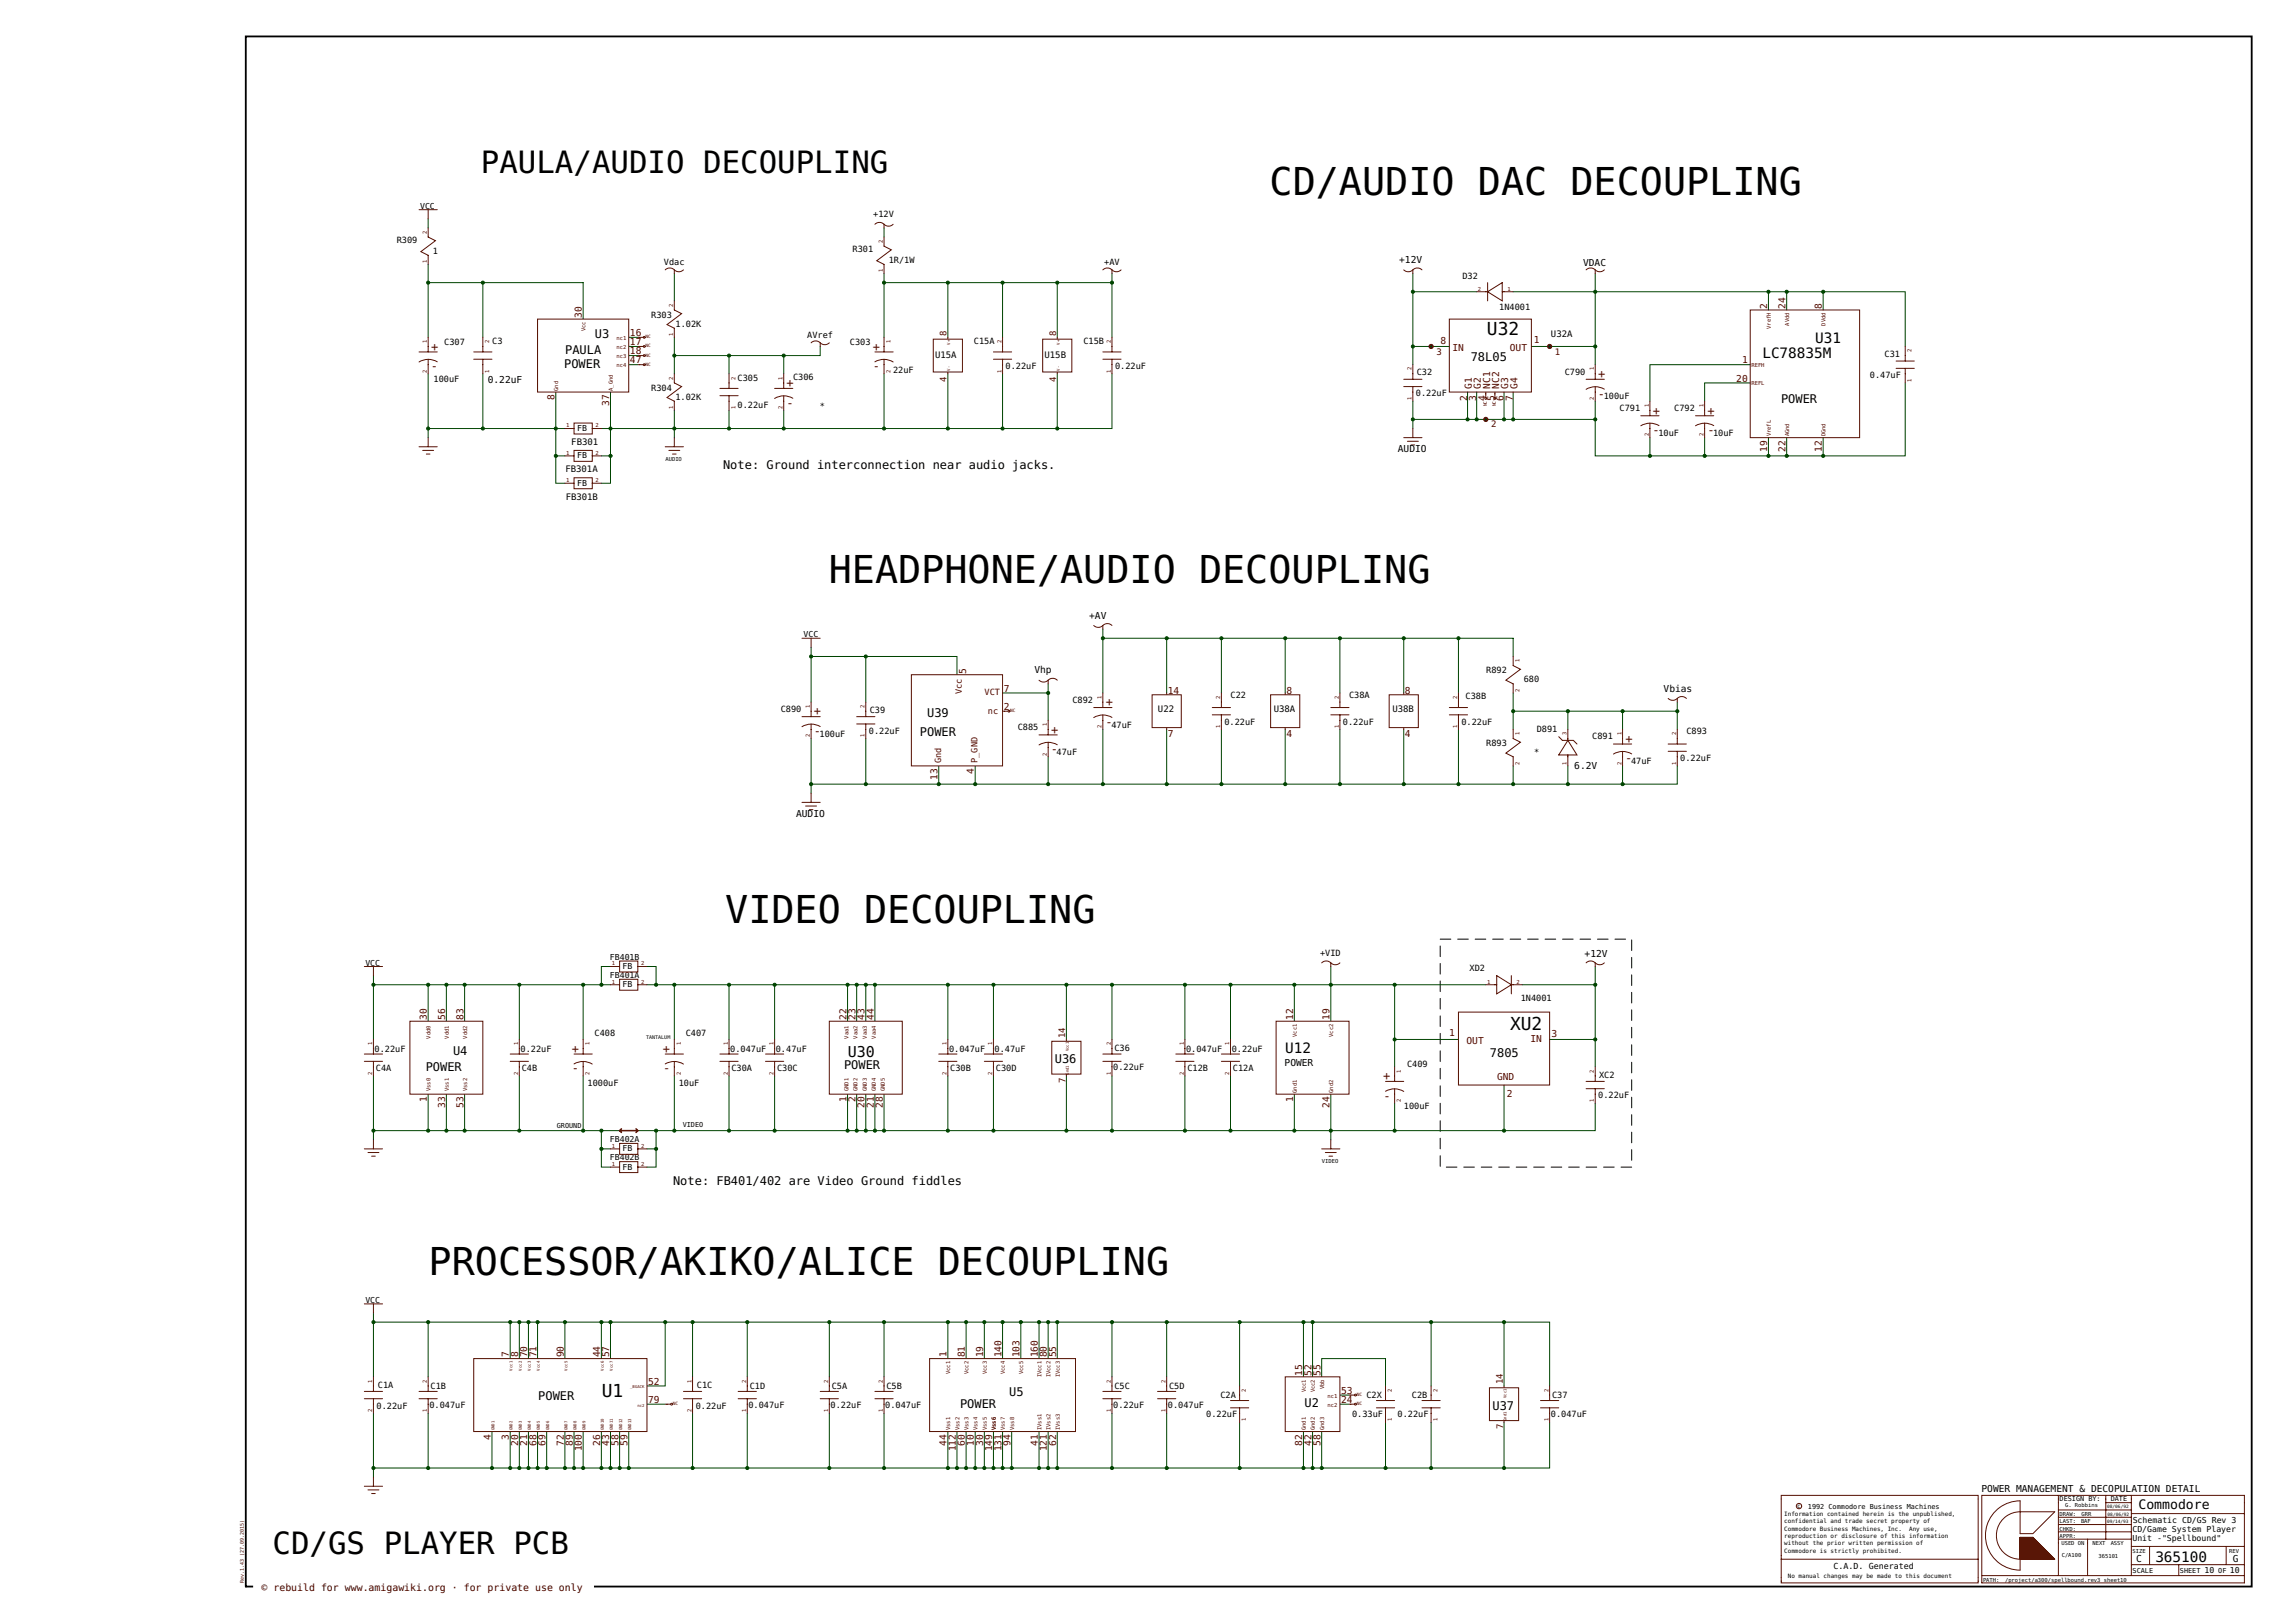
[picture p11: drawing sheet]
<svg xmlns="http://www.w3.org/2000/svg" width="420mm" height="297mm" viewBox="0 0 420 297" stroke-linecap="round" stroke-linejoin="round" font-family="sans-serif">
<defs><g id="words">
<g font-size="7">
<text x="232.3" y="35.6">CD/AUDIO DAC DECOUPLING</text>
<text x="151.7" y="106.7">HEADPHONE/AUDIO DECOUPLING</text>
<text x="132.7" y="168.9">VIDEO DECOUPLING</text>
<text x="78.4" y="233.3">PROCESSOR/AKIKO/ALICE DECOUPLING</text>
</g>
<g font-size="5.6">
<text x="88" y="31.7">PAULA/AUDIO DECOUPLING</text>
<text x="49.9" y="284.5">CD/GS PLAYER PCB</text>
</g>
<g font-size="3.3">
<text x="272.1" y="61.3">U32</text>
<text x="276.3" y="188.4">XU2</text>
<text x="110.1" y="255.6">U1</text>
</g>
<text font-size="2.7" x="155.1" y="193.4">U30</text>
<g font-size="2.6">
<text x="322.5" y="65.5">LC78835M</text>
<text x="332.2" y="62.8">U31</text>
<text x="235.2" y="192.7">U12</text>
<text x="394.4" y="285.8">365100</text>
</g>
<text font-size="2.4" x="391.4" y="276.1">Commodore</text>
<g font-size="2.2" fill="#500">
<text x="78.9" y="64.2">+</text>
<text x="159.7" y="64.2">+</text>
<text x="78.9" y="67.7">-</text>
<text x="144" y="70.9">+</text>
<text x="159.7" y="67.7">-</text>
<text x="292.5" y="69.2">+</text>
<text x="143.9" y="74.4">-</text>
<text x="292.4" y="72.7">-</text>
<text x="302.5" y="75.9">+</text>
<text x="312.5" y="75.9">+</text>
<text x="302.4" y="79.4">-</text>
<text x="312.5" y="79.4">-</text>
<text x="149" y="130.9">+</text>
<text x="202.4" y="129.3">+</text>
<text x="148.9" y="134.5">-</text>
<text x="192.3" y="137.8">-</text>
<text x="192.3" y="134.3">+</text>
<text x="202.3" y="132.8">-</text>
<text x="297.5" y="135.9">+</text>
<text x="297.4" y="139.5">-</text>
<text x="104.6" y="192.7">+</text>
<text x="104.7" y="196.2">-</text>
<text x="121.3" y="192.7">+</text>
<text x="121.4" y="196.2">-</text>
<text x="253.2" y="197.7">+</text>
<text x="253.2" y="201.2">-</text>
</g>
<g font-size="2.2">
<text x="103.4" y="64.7">PAULA</text>
<text x="108.9" y="61.9">U3</text>
<text x="103.2" y="67.4">POWER</text>
<text x="269.2" y="66">78L05</text>
<text x="325.9" y="73.7">POWER</text>
<text x="132.3" y="85.8">Note: Ground interconnection near audio jacks.</text>
<text x="169.7" y="131.3">U39</text>
<text x="168.3" y="134.6">POWER</text>
<text x="77.9" y="196">POWER</text>
<text x="82.9" y="193">U4</text>
<text x="154.5" y="195.7">POWER</text>
<text x="193" y="194.6">U36</text>
<text x="272.7" y="193.4">7805</text>
<text x="123.2" y="216.8">Note: FB401/402 are Video Ground fiddles</text>
<text x="98.5" y="256.2">POWER</text>
<text x="175.7" y="257.7">POWER</text>
<text x="184.7" y="255.4">U5</text>
<text x="238.8" y="257.4">U2</text>
<text x="273.1" y="258">U37</text>
</g>
<g font-size="1.8">
<text x="256.1" y="48.1">+12V</text>
<text x="289.7" y="48.6">VDAC</text>
<text x="89.3" y="70">0.22uF</text>
<text x="255.8" y="82.7">AUDIO</text>
<text x="199.3" y="113.2">+AV</text>
<text x="189.3" y="123.2">Vhp</text>
<text x="304.4" y="126.6">Vbias</text>
<text x="288.1" y="140.7">6.2V</text>
<text x="145.7" y="149.4">AUDIO</text>
<text x="290" y="175.1">+12V</text>
<text x="235.1" y="195">POWER</text>
<text x="362.6" y="273">POWER MANAGEMENT &amp; DECOPULATION DETAIL</text>
<text x="390.9" y="285.8">C</text>
<text x="408.6" y="285.9">G</text>
</g>
<g font-size="1.8" fill="#500">
<text x="106.5" y="58.2" transform="rotate(-90 106.5 58.2)">30</text>
<text x="323.4" y="56.5" transform="rotate(-90 323.4 56.5)">2</text>
<text x="326.8" y="56.5" transform="rotate(-90 326.8 56.5)">24</text>
<text x="333.4" y="56.5" transform="rotate(-90 333.4 56.5)">8</text>
<text x="115.3" y="61.5">16</text>
<text x="115.3" y="63.2">17</text>
<text x="115.3" y="64.8">18</text>
<text x="263.6" y="62.9">8</text>
<text x="265.8" y="64.2">IN</text>
<text x="276.3" y="64.2">OUT</text>
<text x="280.7" y="62.7">1</text>
<text x="115.3" y="66.5">47</text>
<text x="269.4" y="71.2" transform="rotate(-90 269.4 71.2)">G1</text>
<text x="271" y="71.2" transform="rotate(-90 271 71.2)">G2</text>
<text x="272.7" y="71.2" transform="rotate(-90 272.7 71.2)">NC1</text>
<text x="274.4" y="71.2" transform="rotate(-90 274.4 71.2)">NC2</text>
<text x="276" y="71.2" transform="rotate(-90 276 71.2)">G3</text>
<text x="277.7" y="71.2" transform="rotate(-90 277.7 71.2)">G4</text>
<text x="317.7" y="69.9">20</text>
<text x="318.8" y="66.5">1</text>
<text x="101.5" y="73.2" transform="rotate(-90 101.5 73.2)">8</text>
<text x="111.5" y="74.3" transform="rotate(-90 111.5 74.3)">37</text>
<text x="268.5" y="73.4" transform="rotate(-90 268.5 73.4)">2</text>
<text x="270.2" y="73.4" transform="rotate(-90 270.2 73.4)">3</text>
<text x="271.8" y="73.4" transform="rotate(-90 271.8 73.4)">4</text>
<text x="273.5" y="73.4" transform="rotate(-90 273.5 73.4)">5</text>
<text x="275.2" y="73.4" transform="rotate(-90 275.2 73.4)">6</text>
<text x="276.8" y="73.4" transform="rotate(-90 276.8 73.4)">7</text>
<text x="323.4" y="82.6" transform="rotate(-90 323.4 82.6)">19</text>
<text x="326.8" y="82.6" transform="rotate(-90 326.8 82.6)">22</text>
<text x="333.4" y="82.6" transform="rotate(-90 333.4 82.6)">12</text>
<text x="176.8" y="123.2" transform="rotate(-90 176.8 123.2)">5</text>
<text x="183.7" y="126.6">7</text>
<text x="183.7" y="129.9">2</text>
<text x="213.7" y="126.9">14</text>
<text x="235.4" y="126.9">8</text>
<text x="257.1" y="126.9">8</text>
<text x="213.7" y="134.9">7</text>
<text x="235.4" y="134.9">4</text>
<text x="257.1" y="134.9">4</text>
<text x="171.6" y="142.7" transform="rotate(-90 171.6 142.7)">13</text>
<text x="178.2" y="141.7" transform="rotate(-90 178.2 141.7)">4</text>
<text x="78.1" y="186.7" transform="rotate(-90 78.1 186.7)">30</text>
<text x="81.5" y="186.7" transform="rotate(-90 81.5 186.7)">56</text>
<text x="84.8" y="186.7" transform="rotate(-90 84.8 186.7)">83</text>
<text x="154.9" y="186.7" transform="rotate(-90 154.9 186.7)">22</text>
<text x="156.6" y="186.7" transform="rotate(-90 156.6 186.7)">23</text>
<text x="158.2" y="186.7" transform="rotate(-90 158.2 186.7)">43</text>
<text x="159.9" y="186.7" transform="rotate(-90 159.9 186.7)">44</text>
<text x="236.6" y="186.7" transform="rotate(-90 236.6 186.7)">12</text>
<text x="243.3" y="186.7" transform="rotate(-90 243.3 186.7)">19</text>
<text x="265.2" y="189.5">1</text>
<text x="268.4" y="191">OUT</text>
<text x="280.1" y="190.7">IN</text>
<text x="284" y="189.7">3</text>
<text x="274" y="197.7">GND</text>
<text x="78.1" y="201.7" transform="rotate(-90 78.1 201.7)">1</text>
<text x="81.5" y="202.8" transform="rotate(-90 81.5 202.8)">33</text>
<text x="84.8" y="202.8" transform="rotate(-90 84.8 202.8)">53</text>
<text x="154.9" y="201.7" transform="rotate(-90 154.9 201.7)">1</text>
<text x="156.6" y="201.7" transform="rotate(-90 156.6 201.7)">2</text>
<text x="158.2" y="202.8" transform="rotate(-90 158.2 202.8)">20</text>
<text x="159.9" y="202.8" transform="rotate(-90 159.9 202.8)">21</text>
<text x="161.6" y="202.8" transform="rotate(-90 161.6 202.8)">28</text>
<text x="236.6" y="201.7" transform="rotate(-90 236.6 201.7)">1</text>
<text x="243.3" y="202.8" transform="rotate(-90 243.3 202.8)">24</text>
<text x="275.8" y="200.7">2</text>
<text x="93.1" y="248.4" transform="rotate(-90 93.1 248.4)">7</text>
<text x="94.8" y="248.4" transform="rotate(-90 94.8 248.4)">8</text>
<text x="96.5" y="248.4" transform="rotate(-90 96.5 248.4)">70</text>
<text x="98.2" y="248.4" transform="rotate(-90 98.2 248.4)">71</text>
<text x="103.2" y="248.4" transform="rotate(-90 103.2 248.4)">90</text>
<text x="109.8" y="248.4" transform="rotate(-90 109.8 248.4)">44</text>
<text x="111.5" y="248.4" transform="rotate(-90 111.5 248.4)">57</text>
<text x="173.2" y="248.4" transform="rotate(-90 173.2 248.4)">1</text>
<text x="176.6" y="248.4" transform="rotate(-90 176.6 248.4)">81</text>
<text x="179.9" y="248.4" transform="rotate(-90 179.9 248.4)">19</text>
<text x="183.3" y="248.4" transform="rotate(-90 183.3 248.4)">140</text>
<text x="186.6" y="248.4" transform="rotate(-90 186.6 248.4)">103</text>
<text x="189.9" y="248.4" transform="rotate(-90 189.9 248.4)">160</text>
<text x="191.6" y="248.4" transform="rotate(-90 191.6 248.4)">80</text>
<text x="193.3" y="248.4" transform="rotate(-90 193.3 248.4)">55</text>
<text x="238.3" y="251.7" transform="rotate(-90 238.3 251.7)">15</text>
<text x="240" y="251.7" transform="rotate(-90 240 251.7)">52</text>
<text x="241.7" y="251.7" transform="rotate(-90 241.7 251.7)">55</text>
<text x="118.6" y="256.7">79</text>
<text x="118.6" y="253.4">52</text>
<text x="245.4" y="256.7">24</text>
<text x="245.4" y="255.1">53</text>
<text x="89.8" y="263.5" transform="rotate(-90 89.8 263.5)">4</text>
<text x="93.1" y="263.5" transform="rotate(-90 93.1 263.5)">3</text>
<text x="94.8" y="264.5" transform="rotate(-90 94.8 264.5)">20</text>
<text x="96.5" y="264.5" transform="rotate(-90 96.5 264.5)">21</text>
<text x="98.2" y="264.5" transform="rotate(-90 98.2 264.5)">68</text>
<text x="99.8" y="264.5" transform="rotate(-90 99.8 264.5)">69</text>
<text x="103.2" y="264.5" transform="rotate(-90 103.2 264.5)">72</text>
<text x="104.8" y="264.5" transform="rotate(-90 104.8 264.5)">89</text>
<text x="106.5" y="265.6" transform="rotate(-90 106.5 265.6)">100</text>
<text x="109.8" y="264.5" transform="rotate(-90 109.8 264.5)">26</text>
<text x="111.5" y="264.5" transform="rotate(-90 111.5 264.5)">43</text>
<text x="113.2" y="264.5" transform="rotate(-90 113.2 264.5)">58</text>
<text x="114.8" y="264.5" transform="rotate(-90 114.8 264.5)">59</text>
<text x="173.2" y="264.5" transform="rotate(-90 173.2 264.5)">44</text>
<text x="174.9" y="265.6" transform="rotate(-90 174.9 265.6)">112</text>
<text x="176.6" y="264.5" transform="rotate(-90 176.6 264.5)">60</text>
<text x="178.2" y="264.5" transform="rotate(-90 178.2 264.5)">10</text>
<text x="179.9" y="264.5" transform="rotate(-90 179.9 264.5)">30</text>
<text x="181.6" y="265.6" transform="rotate(-90 181.6 265.6)">149</text>
<text x="183.3" y="265.6" transform="rotate(-90 183.3 265.6)">131</text>
<text x="184.9" y="264.5" transform="rotate(-90 184.9 264.5)">94</text>
<text x="189.9" y="264.5" transform="rotate(-90 189.9 264.5)">41</text>
<text x="191.6" y="265.6" transform="rotate(-90 191.6 265.6)">121</text>
<text x="193.3" y="264.5" transform="rotate(-90 193.3 264.5)">62</text>
<text x="238.3" y="264.5" transform="rotate(-90 238.3 264.5)">82</text>
<text x="240" y="264.5" transform="rotate(-90 240 264.5)">42</text>
<text x="241.7" y="264.5" transform="rotate(-90 241.7 264.5)">58</text>
</g>
<text font-size="1.8" fill="#300" x="47.9" y="291.1">© rebuild for www.amigawiki.org · for private use only</text>
<g font-size="1.6">
<text x="159.8" y="39.8">+12V</text>
<text x="72.6" y="44.5">R309</text>
<text x="79.2" y="46.5">1</text>
<text x="156" y="46.2">R301</text>
<text x="121.5" y="48.6">Vdac</text>
<text x="162.6" y="48.2">1R/1W</text>
<text x="202.1" y="48.6">+AV</text>
<text x="267.6" y="51">D32</text>
<text x="119.2" y="58.2">R303</text>
<text x="123.6" y="59.8">1.02K</text>
<text x="274.4" y="56.7">1N4001</text>
<text x="81.3" y="63.2">C307</text>
<text x="90.1" y="62.9">C3</text>
<text x="147.7" y="61.9">AVref</text>
<text x="155.6" y="63.1">C303</text>
<text x="171.1" y="65.6">U15A</text>
<text x="178.2" y="63">C15A</text>
<text x="191.2" y="65.6">U15B</text>
<text x="198.3" y="63">C15B</text>
<text x="283.8" y="61.7">U32A</text>
<text x="344.9" y="65.4">C31</text>
<text x="79.4" y="69.9">100uF</text>
<text x="119.2" y="71.5">R304</text>
<text x="135" y="69.8">C305</text>
<text x="145.2" y="69.6">C306</text>
<text x="163.5" y="68.3">22uF</text>
<text x="184" y="67.5">0.22uF</text>
<text x="204.1" y="67.5">0.22uF</text>
<text x="259.3" y="68.7">C32</text>
<text x="286.4" y="68.5">C790</text>
<text x="342.2" y="69.2">0.47uF</text>
<text x="123.6" y="73.3">1.02K</text>
<text x="135" y="74.7">0.22uF</text>
<text x="150" y="74.8">*</text>
<text x="259.1" y="72.5">0.22uF</text>
<text x="293.5" y="73.1">100uF</text>
<text x="296.4" y="75.2">C791</text>
<text x="306.4" y="75.2">C792</text>
<text x="104.5" y="81.4">FB301</text>
<text x="303.5" y="79.8">10uF</text>
<text x="313.5" y="79.8">10uF</text>
<text x="103.5" y="86.4">FB301A</text>
<text x="103.5" y="91.4">FB301B</text>
<text x="272" y="123.1">R892</text>
<text x="278.9" y="124.9">680</text>
<text x="142.9" y="130.3">C890</text>
<text x="159.2" y="130.5">C39</text>
<text x="196.3" y="128.6">C892</text>
<text x="211.9" y="130.3">U22</text>
<text x="225.2" y="127.7">C22</text>
<text x="233.1" y="130.3">U38A</text>
<text x="246.9" y="127.7">C38A</text>
<text x="254.8" y="130.3">U38B</text>
<text x="268.2" y="127.9">C38B</text>
<text x="150" y="134.8">100uF</text>
<text x="159" y="134.3">0.22uF</text>
<text x="186.3" y="133.6">C885</text>
<text x="203.4" y="133.1">47uF</text>
<text x="224.1" y="132.6">0.22uF</text>
<text x="245.8" y="132.6">0.22uF</text>
<text x="267.5" y="132.6">0.22uF</text>
<text x="272" y="136.5">R893</text>
<text x="281.2" y="134">D891</text>
<text x="291.4" y="135.3">C891</text>
<text x="308.6" y="134.3">C893</text>
<text x="193.4" y="138.2">47uF</text>
<text x="280.8" y="138.2">*</text>
<text x="298.5" y="139.8">47uF</text>
<text x="307.5" y="139.3">0.22uF</text>
<text x="241.6" y="174.9">+VID</text>
<text x="268.9" y="177.7">XD2</text>
<text x="278.3" y="183.2">1N4001</text>
<text x="108.8" y="189.5">C408</text>
<text x="125.5" y="189.5">C407</text>
<text x="68.6" y="192.6">0.22uF</text>
<text x="68.8" y="196">C4A</text>
<text x="95.3" y="192.6">0.22uF</text>
<text x="95.5" y="196">C4B</text>
<text x="133.6" y="192.6">0.047uF</text>
<text x="133.9" y="196">C30A</text>
<text x="142" y="192.6">0.47uF</text>
<text x="142.2" y="196">C30C</text>
<text x="173.7" y="192.6">0.047uF</text>
<text x="173.9" y="196">C30B</text>
<text x="182" y="192.6">0.47uF</text>
<text x="182.3" y="196">C30D</text>
<text x="203.7" y="195.9">0.22uF</text>
<text x="203.9" y="192.4">C36</text>
<text x="217.1" y="192.6">0.047uF</text>
<text x="217.3" y="196">C12B</text>
<text x="225.4" y="192.6">0.22uF</text>
<text x="225.6" y="196">C12A</text>
<text x="257.5" y="195.3">C409</text>
<text x="292.7" y="197.2">XC2</text>
<text x="107.5" y="198.7">1000uF</text>
<text x="124.2" y="198.7">10uF</text>
<text x="256.9" y="202.9">100uF</text>
<text x="292.5" y="201">0.22uF</text>
<text x="68.9" y="257.8">0.22uF</text>
<text x="69.1" y="254">C1A</text>
<text x="78.6" y="257.6">0.047uF</text>
<text x="78.8" y="254.2">C1B</text>
<text x="127.3" y="257.8">0.22uF</text>
<text x="127.5" y="254">C1C</text>
<text x="137" y="257.6">0.047uF</text>
<text x="137.2" y="254.2">C1D</text>
<text x="152" y="257.6">0.22uF</text>
<text x="152.2" y="254.2">C5A</text>
<text x="162" y="257.6">0.047uF</text>
<text x="162.2" y="254.2">C5B</text>
<text x="203.7" y="257.6">0.22uF</text>
<text x="203.9" y="254.2">C5C</text>
<text x="213.7" y="257.6">0.047uF</text>
<text x="214" y="254.2">C5D</text>
<text x="223.4" y="255.8">C2A</text>
<text x="250.1" y="255.8">C2X</text>
<text x="258.4" y="255.8">C2B</text>
<text x="284" y="255.8">C37</text>
<text x="220.7" y="259.3">0.22uF</text>
<text x="247.4" y="259.3">0.33uF</text>
<text x="255.8" y="259.3">0.22uF</text>
<text x="283.8" y="259.3">0.047uF</text>
</g>
<g font-size="1.6" fill="#500">
<text x="173.2" y="61.5" transform="rotate(-90 173.2 61.5)">8</text>
<text x="193.3" y="61.5" transform="rotate(-90 193.3 61.5)">8</text>
<text x="262.9" y="64.9">3</text>
<text x="284.6" y="64.9">1</text>
<text x="173.2" y="69.8" transform="rotate(-90 173.2 69.8)">4</text>
<text x="193.3" y="69.8" transform="rotate(-90 193.3 69.8)">4</text>
<text x="272.9" y="78.2">2</text>
<text x="176" y="127.1" transform="rotate(-90 176 127.1)">Vcc</text>
<text x="180.2" y="127.3">VCT</text>
<text x="180.8" y="130.6">nc</text>
<text x="172.2" y="139.6" transform="rotate(-90 172.2 139.6)">Gnd</text>
<text x="178.9" y="139.6" transform="rotate(-90 178.9 139.6)">P_GND</text>
<text x="195" y="189.9" transform="rotate(-90 195 189.9)">14</text>
<text x="195" y="198.1" transform="rotate(-90 195 198.1)">7</text>
<text x="275.1" y="253.3" transform="rotate(-90 275.1 253.3)">14</text>
<text x="275.1" y="261.5" transform="rotate(-90 275.1 261.5)">7</text>
</g>
<g font-size="1.5">
<text x="76.9" y="38.2">VCC</text>
<text x="105.6" y="83.9">FB</text>
<text x="105.6" y="78.9">FB</text>
<text x="105.6" y="88.9">FB</text>
<text x="147.1" y="116.5">VCC</text>
<text x="66.9" y="176.7">VCC</text>
<text x="111.6" y="179">FB401A</text>
<text x="111.6" y="175.6">FB401B</text>
<text x="113.9" y="177.3">FB</text>
<text x="113.9" y="180.6">FB</text>
<text x="111.6" y="209">FB402A</text>
<text x="111.6" y="212.4">FB402B</text>
<text x="113.9" y="214">FB</text>
<text x="113.9" y="210.7">FB</text>
<text x="66.9" y="238.4">VCC</text>
<text x="390.2" y="280.4">CD/Game System Player</text>
<text x="390.3" y="278.8">Schematic CD/GS Rev 3</text>
<text x="335.5" y="287.1">C.A.D. Generated</text>
<text x="390.2" y="282.1">Unit -&quot;Spellbound&quot;</text>
<text x="403.4" y="287.9">10</text>
<text x="408.1" y="287.9">10</text>
</g>
<g font-size="1.3">
<text x="101.9" y="206.4">GROUND</text>
<text x="124.9" y="206.3">VIDEO</text>
<text x="376.9" y="274.8">DESIGN BY:</text>
<text x="386.3" y="274.8">DATE</text>
<text x="330.9" y="276.1">1992 Commodore Business Machines</text>
<text x="390.3" y="287.8">SCALE</text>
<text x="398.9" y="287.8">SHEET</text>
<text x="406" y="287.8">OF</text>
</g>
<g font-size="1.1">
<text x="328.9" y="276">c</text>
<text x="326.5" y="281.4">reproduction or disclosure of this information</text>
<text x="326.5" y="280.1">Commodore Business Machines, Inc.</text>
<text x="326.5" y="278.8">confidential and trade secret property of</text>
<text x="326.5" y="277.4">Information contained herein is the unpublished,</text>
<text x="349.4" y="280.1">Any use,</text>
<text x="326.5" y="284.1">Commodore is strictly prohibited.</text>
<text x="326.5" y="282.8">without the prior written permission of</text>
<text x="327.2" y="288.8">No manual changes may be made to this document</text>
</g>
<g font-size="1" fill="#500">
<text x="78.1" y="42.8" transform="rotate(-90 78.1 42.8)">2</text>
<text x="161.6" y="44.4" transform="rotate(-90 161.6 44.4)">2</text>
<text x="78.1" y="48.2" transform="rotate(-90 78.1 48.2)">1</text>
<text x="161.6" y="49.8" transform="rotate(-90 161.6 49.8)">1</text>
<text x="270.5" y="53.2">2</text>
<text x="275.9" y="53.2">1</text>
<text x="123.2" y="56.1" transform="rotate(-90 123.2 56.1)">2</text>
<text x="327.4" y="59.6" transform="rotate(-90 327.4 59.6)">AVdd</text>
<text x="334.1" y="59.6" transform="rotate(-90 334.1 59.6)">DVdd</text>
<text x="78.1" y="62.8" transform="rotate(-90 78.1 62.8)">1</text>
<text x="89.5" y="62.8" transform="rotate(-90 89.5 62.8)">2</text>
<text x="107.2" y="60.6" transform="rotate(-90 107.2 60.6)">Vcc</text>
<text x="112.8" y="62.2">nc1</text>
<text x="112.8" y="63.8">nc2</text>
<text x="112.8" y="65.5">nc3</text>
<text x="123.2" y="61.5" transform="rotate(-90 123.2 61.5)">1</text>
<text x="162.9" y="62.8" transform="rotate(-90 162.9 62.8)">1</text>
<text x="183.3" y="62.8" transform="rotate(-90 183.3 62.8)">2</text>
<text x="203.3" y="62.8" transform="rotate(-90 203.3 62.8)">2</text>
<text x="324.1" y="60.2" transform="rotate(-90 324.1 60.2)">VrefH</text>
<text x="349.8" y="64.4" transform="rotate(-90 349.8 64.4)">2</text>
<text x="78.1" y="68.2" transform="rotate(-90 78.1 68.2)">2</text>
<text x="89.5" y="68.2" transform="rotate(-90 89.5 68.2)">1</text>
<text x="102.2" y="71.5" transform="rotate(-90 102.2 71.5)">Gnd</text>
<text x="112.2" y="71.5" transform="rotate(-90 112.2 71.5)">A_Gnd</text>
<text x="112.8" y="67.2">nc4</text>
<text x="123.2" y="69.5" transform="rotate(-90 123.2 69.5)">2</text>
<text x="134.6" y="69.5" transform="rotate(-90 134.6 69.5)">2</text>
<text x="143.2" y="69.5" transform="rotate(-90 143.2 69.5)">1</text>
<text x="162.9" y="68.2" transform="rotate(-90 162.9 68.2)">2</text>
<text x="183.3" y="68.2" transform="rotate(-90 183.3 68.2)">1</text>
<text x="203.3" y="68.2" transform="rotate(-90 203.3 68.2)">1</text>
<text x="258.3" y="67.8" transform="rotate(-90 258.3 67.8)">2</text>
<text x="291.7" y="67.8" transform="rotate(-90 291.7 67.8)">1</text>
<text x="320.5" y="67.2">REFH</text>
<text x="320.5" y="70.5">REFL</text>
<text x="349.8" y="69.9" transform="rotate(-90 349.8 69.9)">1</text>
<text x="123.2" y="74.9" transform="rotate(-90 123.2 74.9)">1</text>
<text x="134.6" y="74.9" transform="rotate(-90 134.6 74.9)">1</text>
<text x="143.2" y="74.9" transform="rotate(-90 143.2 74.9)">2</text>
<text x="258.3" y="73.2" transform="rotate(-90 258.3 73.2)">1</text>
<text x="291.7" y="73.2" transform="rotate(-90 291.7 73.2)">2</text>
<text x="301.7" y="74.5" transform="rotate(-90 301.7 74.5)">1</text>
<text x="311.7" y="74.5" transform="rotate(-90 311.7 74.5)">1</text>
<text x="103.6" y="83.2">1</text>
<text x="103.6" y="78.2">1</text>
<text x="109" y="83.2">2</text>
<text x="109" y="78.2">2</text>
<text x="301.7" y="79.9" transform="rotate(-90 301.7 79.9)">2</text>
<text x="311.7" y="79.9" transform="rotate(-90 311.7 79.9)">2</text>
<text x="324.1" y="79.9" transform="rotate(-90 324.1 79.9)">VrefL</text>
<text x="327.4" y="79.9" transform="rotate(-90 327.4 79.9)">AGnd</text>
<text x="334.1" y="79.9" transform="rotate(-90 334.1 79.9)">DGnd</text>
<text x="103.6" y="88.2">1</text>
<text x="109" y="88.2">2</text>
<text x="278.1" y="121.2" transform="rotate(-90 278.1 121.2)">1</text>
<text x="148.2" y="129.5" transform="rotate(-90 148.2 129.5)">1</text>
<text x="158.2" y="129.5" transform="rotate(-90 158.2 129.5)">2</text>
<text x="201.6" y="127.9" transform="rotate(-90 201.6 127.9)">1</text>
<text x="223.3" y="127.9" transform="rotate(-90 223.3 127.9)">2</text>
<text x="245" y="127.9" transform="rotate(-90 245 127.9)">2</text>
<text x="266.7" y="127.9" transform="rotate(-90 266.7 127.9)">2</text>
<text x="278.1" y="126.6" transform="rotate(-90 278.1 126.6)">2</text>
<text x="148.2" y="134.9" transform="rotate(-90 148.2 134.9)">2</text>
<text x="158.2" y="134.9" transform="rotate(-90 158.2 134.9)">1</text>
<text x="191.6" y="132.9" transform="rotate(-90 191.6 132.9)">1</text>
<text x="201.6" y="133.3" transform="rotate(-90 201.6 133.3)">2</text>
<text x="223.3" y="133.3" transform="rotate(-90 223.3 133.3)">1</text>
<text x="245" y="133.3" transform="rotate(-90 245 133.3)">1</text>
<text x="266.7" y="133.3" transform="rotate(-90 266.7 133.3)">1</text>
<text x="278.1" y="134.5" transform="rotate(-90 278.1 134.5)">1</text>
<text x="286.7" y="134.5" transform="rotate(-90 286.7 134.5)">3</text>
<text x="296.7" y="134.5" transform="rotate(-90 296.7 134.5)">1</text>
<text x="306.7" y="134.5" transform="rotate(-90 306.7 134.5)">2</text>
<text x="191.6" y="138.3" transform="rotate(-90 191.6 138.3)">2</text>
<text x="278.1" y="139.9" transform="rotate(-90 278.1 139.9)">2</text>
<text x="286.7" y="139.9" transform="rotate(-90 286.7 139.9)">1</text>
<text x="296.7" y="139.9" transform="rotate(-90 296.7 139.9)">2</text>
<text x="306.7" y="139.9" transform="rotate(-90 306.7 139.9)">1</text>
<text x="111.9" y="180">1</text>
<text x="111.9" y="176.6">1</text>
<text x="117.4" y="180">2</text>
<text x="117.4" y="176.6">2</text>
<text x="272.1" y="180">1</text>
<text x="277.5" y="180">2</text>
<text x="68.1" y="191.3" transform="rotate(-90 68.1 191.3)">1</text>
<text x="78.8" y="190.1" transform="rotate(-90 78.8 190.1)">Vdd0</text>
<text x="82.1" y="190.1" transform="rotate(-90 82.1 190.1)">Vdd1</text>
<text x="85.5" y="190.1" transform="rotate(-90 85.5 190.1)">Vdd2</text>
<text x="94.8" y="191.3" transform="rotate(-90 94.8 191.3)">1</text>
<text x="107.9" y="191.3" transform="rotate(-90 107.9 191.3)">1</text>
<text x="124.6" y="191.3" transform="rotate(-90 124.6 191.3)">1</text>
<text x="133.2" y="191.3" transform="rotate(-90 133.2 191.3)">1</text>
<text x="141.5" y="191.3" transform="rotate(-90 141.5 191.3)">1</text>
<text x="155.3" y="190.1" transform="rotate(-90 155.3 190.1)">Vaa1</text>
<text x="156.9" y="190.1" transform="rotate(-90 156.9 190.1)">Vaa2</text>
<text x="158.6" y="190.1" transform="rotate(-90 158.6 190.1)">Vaa3</text>
<text x="160.3" y="190.1" transform="rotate(-90 160.3 190.1)">Vaa4</text>
<text x="173.2" y="191.3" transform="rotate(-90 173.2 191.3)">1</text>
<text x="181.6" y="191.3" transform="rotate(-90 181.6 191.3)">1</text>
<text x="203.3" y="191.3" transform="rotate(-90 203.3 191.3)">2</text>
<text x="216.6" y="191.3" transform="rotate(-90 216.6 191.3)">1</text>
<text x="225" y="191.3" transform="rotate(-90 225 191.3)">1</text>
<text x="237.3" y="189.7" transform="rotate(-90 237.3 189.7)">Vcc1</text>
<text x="244" y="189.7" transform="rotate(-90 244 189.7)">Vcc2</text>
<text x="68.1" y="196.7" transform="rotate(-90 68.1 196.7)">2</text>
<text x="94.8" y="196.7" transform="rotate(-90 94.8 196.7)">2</text>
<text x="107.9" y="196.7" transform="rotate(-90 107.9 196.7)">2</text>
<text x="124.6" y="196.7" transform="rotate(-90 124.6 196.7)">2</text>
<text x="133.2" y="196.7" transform="rotate(-90 133.2 196.7)">2</text>
<text x="141.5" y="196.7" transform="rotate(-90 141.5 196.7)">2</text>
<text x="173.2" y="196.7" transform="rotate(-90 173.2 196.7)">2</text>
<text x="181.6" y="196.7" transform="rotate(-90 181.6 196.7)">2</text>
<text x="203.3" y="196.7" transform="rotate(-90 203.3 196.7)">1</text>
<text x="216.6" y="196.7" transform="rotate(-90 216.6 196.7)">2</text>
<text x="225" y="196.7" transform="rotate(-90 225 196.7)">2</text>
<text x="256.4" y="196.3" transform="rotate(-90 256.4 196.3)">1</text>
<text x="291.7" y="196.3" transform="rotate(-90 291.7 196.3)">2</text>
<text x="78.8" y="199.7" transform="rotate(-90 78.8 199.7)">Vss0</text>
<text x="82.1" y="199.7" transform="rotate(-90 82.1 199.7)">Vss1</text>
<text x="85.5" y="199.7" transform="rotate(-90 85.5 199.7)">Vss2</text>
<text x="155.3" y="199.7" transform="rotate(-90 155.3 199.7)">GND1</text>
<text x="156.9" y="199.7" transform="rotate(-90 156.9 199.7)">GND2</text>
<text x="158.6" y="199.7" transform="rotate(-90 158.6 199.7)">GND3</text>
<text x="160.3" y="199.7" transform="rotate(-90 160.3 199.7)">GND4</text>
<text x="161.9" y="199.7" transform="rotate(-90 161.9 199.7)">GND5</text>
<text x="237.3" y="200" transform="rotate(-90 237.3 200)">Gnd1</text>
<text x="244" y="200" transform="rotate(-90 244 200)">Gnd2</text>
<text x="256.4" y="201.7" transform="rotate(-90 256.4 201.7)">2</text>
<text x="291.7" y="201.7" transform="rotate(-90 291.7 201.7)">1</text>
<text x="111.9" y="213.4">1</text>
<text x="111.9" y="210">1</text>
<text x="117.4" y="213.4">2</text>
<text x="117.4" y="210">2</text>
<text x="173.9" y="251.5" transform="rotate(-90 173.9 251.5)">Vcc1</text>
<text x="177.2" y="251.5" transform="rotate(-90 177.2 251.5)">Vcc2</text>
<text x="180.6" y="251.5" transform="rotate(-90 180.6 251.5)">Vcc3</text>
<text x="183.9" y="251.5" transform="rotate(-90 183.9 251.5)">Vcc4</text>
<text x="187.3" y="251.5" transform="rotate(-90 187.3 251.5)">Vcc5</text>
<text x="68.1" y="253" transform="rotate(-90 68.1 253)">1</text>
<text x="78.1" y="253" transform="rotate(-90 78.1 253)">2</text>
<text x="126.5" y="253" transform="rotate(-90 126.5 253)">1</text>
<text x="136.5" y="253" transform="rotate(-90 136.5 253)">2</text>
<text x="151.5" y="253" transform="rotate(-90 151.5 253)">2</text>
<text x="161.6" y="253" transform="rotate(-90 161.6 253)">2</text>
<text x="190.6" y="252.1" transform="rotate(-90 190.6 252.1)">IVcc1</text>
<text x="192.3" y="252.1" transform="rotate(-90 192.3 252.1)">IVcc2</text>
<text x="193.9" y="252.1" transform="rotate(-90 193.9 252.1)">IVcc3</text>
<text x="203.3" y="253" transform="rotate(-90 203.3 253)">2</text>
<text x="213.3" y="253" transform="rotate(-90 213.3 253)">2</text>
<text x="228" y="254.7" transform="rotate(-90 228 254.7)">2</text>
<text x="239" y="254.8" transform="rotate(-90 239 254.8)">Vcc1</text>
<text x="240.7" y="254.8" transform="rotate(-90 240.7 254.8)">Vcc2</text>
<text x="242.3" y="254.2" transform="rotate(-90 242.3 254.2)">Vbb</text>
<text x="243" y="257.4">nc2</text>
<text x="243" y="255.7">nc1</text>
<text x="254.7" y="254.7" transform="rotate(-90 254.7 254.7)">2</text>
<text x="263.1" y="254.7" transform="rotate(-90 263.1 254.7)">2</text>
<text x="283.4" y="254.7" transform="rotate(-90 283.4 254.7)">2</text>
<text x="68.1" y="258.4" transform="rotate(-90 68.1 258.4)">2</text>
<text x="78.1" y="258.4" transform="rotate(-90 78.1 258.4)">1</text>
<text x="126.5" y="258.4" transform="rotate(-90 126.5 258.4)">2</text>
<text x="136.5" y="258.4" transform="rotate(-90 136.5 258.4)">1</text>
<text x="151.5" y="258.4" transform="rotate(-90 151.5 258.4)">1</text>
<text x="161.6" y="258.4" transform="rotate(-90 161.6 258.4)">1</text>
<text x="173.9" y="261.7" transform="rotate(-90 173.9 261.7)">Vss1</text>
<text x="175.6" y="261.7" transform="rotate(-90 175.6 261.7)">Vss2</text>
<text x="177.2" y="261.7" transform="rotate(-90 177.2 261.7)">Vss3</text>
<text x="178.9" y="261.7" transform="rotate(-90 178.9 261.7)">Vss4</text>
<text x="180.6" y="261.7" transform="rotate(-90 180.6 261.7)">Vss5</text>
<text x="182.3" y="261.7" transform="rotate(-90 182.3 261.7)">Vss6</text>
<text x="183.9" y="261.7" transform="rotate(-90 183.9 261.7)">Vss7</text>
<text x="185.6" y="261.7" transform="rotate(-90 185.6 261.7)">Vss8</text>
<text x="190.6" y="261.7" transform="rotate(-90 190.6 261.7)">IVss1</text>
<text x="192.3" y="261.7" transform="rotate(-90 192.3 261.7)">IVss2</text>
<text x="193.9" y="261.7" transform="rotate(-90 193.9 261.7)">IVss3</text>
<text x="203.3" y="258.4" transform="rotate(-90 203.3 258.4)">1</text>
<text x="213.3" y="258.4" transform="rotate(-90 213.3 258.4)">1</text>
<text x="228" y="260.1" transform="rotate(-90 228 260.1)">1</text>
<text x="239" y="261.7" transform="rotate(-90 239 261.7)">Gnd1</text>
<text x="240.7" y="261.7" transform="rotate(-90 240.7 261.7)">Gnd2</text>
<text x="242.3" y="261.7" transform="rotate(-90 242.3 261.7)">Gnd3</text>
<text x="254.7" y="260.1" transform="rotate(-90 254.7 260.1)">1</text>
<text x="263.1" y="260.1" transform="rotate(-90 263.1 260.1)">1</text>
<text x="283.4" y="260.1" transform="rotate(-90 283.4 260.1)">1</text>
</g>
<g font-size="1">
<text x="121.8" y="84.3">AUDIO</text>
<text x="241.9" y="212.8">VIDEO</text>
<text x="377.9" y="275.8">G. Robbins</text>
<text x="376.9" y="281.4">APPR:</text>
<text x="376.9" y="277.4">DRAW:</text>
<text x="376.9" y="280.1">CHKD:</text>
<text x="376.9" y="278.8">LAST:</text>
<text x="380.8" y="278.8">BAF</text>
<text x="380.9" y="277.5">GRR</text>
<text x="377.3" y="282.8">USED ON</text>
<text x="377.3" y="285">C/A100</text>
<text x="382.9" y="282.8">NEXT</text>
<text x="384" y="285">365101</text>
<text x="386.3" y="282.8">ASSY</text>
<text x="390.3" y="284.1">SIZE</text>
<text x="408" y="284.1">REV</text>
<text x="362.9" y="289.4">PATH:</text>
<text x="366.9" y="289.4">/project/a300/spellbound.rev3 sheet10</text>
</g>
<text font-size=".9" x="118.3" y="190.2">TANTALUM</text>
<text font-size=".9" fill="#300" x="44.6" y="289.6" transform="rotate(-90 44.6 289.6)">Rev.1.43 (27.09.2015)</text>
<g font-size=".8" fill="#500">
<text x="118.1" y="65.2">NC</text>
<text x="118.1" y="63.6">NC</text>
<text x="118.1" y="61.9">NC</text>
<text x="118.1" y="66.9">NC</text>
<text x="272.1" y="74.4" transform="rotate(-90 272.1 74.4)">NC</text>
<text x="273.8" y="74.4" transform="rotate(-90 273.8 74.4)">NC</text>
<text x="184.9" y="130.3">NC</text>
<text x="123.1" y="257.1">NC</text>
<text x="248.3" y="257.1">NC</text>
<text x="248.3" y="255.5">NC</text>
</g>
<g font-size=".8">
<text x="385.6" y="278.7">09/14/93</text>
<text x="385.6" y="276">08/06/92</text>
<text x="385.7" y="277.4">08/06/92</text>
</g>
<g font-size=".7" fill="#500">
<text x="173.9" y="63" transform="rotate(-90 173.9 63)">V+</text>
<text x="193.9" y="63" transform="rotate(-90 193.9 63)">V+</text>
<text x="173.9" y="67.9" transform="rotate(-90 173.9 67.9)">V-</text>
<text x="193.9" y="67.9" transform="rotate(-90 193.9 67.9)">V-</text>
<text x="195.6" y="196.7" transform="rotate(-90 195.6 196.7)">Gnd1</text>
<text x="195.6" y="192.4" transform="rotate(-90 195.6 192.4)">Vcc1</text>
<text x="93.8" y="250.8" transform="rotate(-90 93.8 250.8)">Vcc1</text>
<text x="95.5" y="250.8" transform="rotate(-90 95.5 250.8)">Vcc2</text>
<text x="97.2" y="250.8" transform="rotate(-90 97.2 250.8)">Vcc3</text>
<text x="98.8" y="250.8" transform="rotate(-90 98.8 250.8)">Vcc4</text>
<text x="103.8" y="250.8" transform="rotate(-90 103.8 250.8)">Vcc5</text>
<text x="110.5" y="250.8" transform="rotate(-90 110.5 250.8)">Vcc6</text>
<text x="112.2" y="250.8" transform="rotate(-90 112.2 250.8)">Vcc7</text>
<text x="115.3" y="254.1">_BGACK</text>
<text x="116.6" y="257.4">nc2</text>
<text x="275.7" y="255.8" transform="rotate(-90 275.7 255.8)">Vcc1</text>
<text x="90.5" y="261.7" transform="rotate(-90 90.5 261.7)">GND1</text>
<text x="93.8" y="261.7" transform="rotate(-90 93.8 261.7)">GND2</text>
<text x="95.5" y="261.7" transform="rotate(-90 95.5 261.7)">GND3</text>
<text x="97.2" y="261.7" transform="rotate(-90 97.2 261.7)">GND4</text>
<text x="98.8" y="261.7" transform="rotate(-90 98.8 261.7)">GND5</text>
<text x="100.5" y="261.7" transform="rotate(-90 100.5 261.7)">GND6</text>
<text x="103.8" y="261.7" transform="rotate(-90 103.8 261.7)">GND7</text>
<text x="105.5" y="261.7" transform="rotate(-90 105.5 261.7)">GND8</text>
<text x="107.2" y="261.7" transform="rotate(-90 107.2 261.7)">GND9</text>
<text x="110.5" y="261.7" transform="rotate(-90 110.5 261.7)">GND10</text>
<text x="112.2" y="261.7" transform="rotate(-90 112.2 261.7)">GND11</text>
<text x="113.8" y="261.7" transform="rotate(-90 113.8 261.7)">GND12</text>
<text x="115.5" y="261.7" transform="rotate(-90 115.5 261.7)">GND13</text>
<text x="275.7" y="260.1" transform="rotate(-90 275.7 260.1)">Gnd1</text>
</g>
</g></defs>
<path d="M45 6.7h368v283.6h-368z" fill="#fff" stroke="#fff" stroke-width=".18"/>
<path d="M263.6 171.9h35v41.7h-35z" fill="none" stroke="#000" stroke-width=".18" stroke-dasharray="1.9 1.3"/>
<path d="M45 6.7h367.1v283.6h-367.1z" fill="none" stroke="#000" stroke-width=".33"/>
<g fill="none" stroke="#040" stroke-width=".18">
<path d="M78.4 48.4v3.3h28.3v6.7M78.4 40v1.7M78.4 51.7v10M88.4 51.7v10M123.4 50.1v5M161.8 41.7v1.7M161.8 50.1v1.6M173.5 51.7v10M183.5 51.7v10M193.5 51.7h-31.7v10M193.5 51.7h10v10M193.5 51.7v10"/>
<path d="M203.5 50.1v1.6M258.6 50.1v13.3h6.6M258.6 53.4h11.6M276.9 53.4h46.7M291.9 50.1v16.6M323.6 53.4h25.1v10M323.6 53.4v3.3M327 53.4v3.3M333.6 53.4v3.3M78.4 68.4v10M88.4 68.4v10M101.7 71.7v11.7"/>
<path d="M103.4 78.4h-25v1.7M111.7 71.7v16.7h-1.6M115.1 61.7h1.6M115.1 66.7h1.6M115.1 63.4h1.6M115.1 65.1h1.6M123.4 61.7v3.4h20M123.4 65.1v3.3M123.4 75.1v5M133.4 65.1v3.3M133.4 75.1v3.3M143.4 65.1v3.3"/>
<path d="M143.4 75.1v3.3M150.1 63.4v1.7h-6.7M161.8 68.4v10M173.5 68.4v10M183.5 68.4v10M193.5 68.4v10h-83.4M203.5 68.4v10h-10M258.6 63.4v3.3M258.6 73.4v3.3M268.6 71.7v5M270.2 71.7v5M275.2 71.7v5"/>
<path d="M276.9 71.7v5M280.3 63.4h11.6M291.9 76.7h-33.3v1.7M320.3 66.7h-18.4v6.7M320.3 70.1h-8.3v3.3M348.7 70.1v13.3h-56.8v-10M101.7 83.4v5h1.7M101.7 83.4h1.7M110.1 83.4h1.6M301.9 80.1v3.3M312 80.1v3.3M323.6 80.1v3.3"/>
<path d="M327 80.1v3.3M333.6 80.1v3.3M148.4 118.5v10M201.8 115.1v1.7M213.5 116.8v10M223.5 116.8v10M235.2 116.8v10M245.2 116.8v10M256.9 116.8v10M266.9 116.8v10M148.4 120.1h26.7v3.4M148.4 135.2v8.3"/>
<path d="M158.4 120.1v8.4M158.4 135.2v8.3M183.5 126.8h8.3M191.8 125.1v6.7M191.8 138.5v5M201.8 133.5v10M213.5 133.5v10M223.5 133.5v10M235.2 133.5v10M245.2 133.5v10M256.9 133.5v10M266.9 133.5v10"/>
<path d="M276.9 120.1v-3.3h-75.1v10M276.9 126.8v3.3h30.1M276.9 130.1v3.4M286.9 130.1v3.4M296.9 130.1v3.4M307 128.5v5M171.8 140.2v3.3M178.5 140.2v3.3M276.9 140.2v3.3M286.9 140.2v3.3M296.9 140.2v3.3M307 140.2v3.3h-158.6v1.7"/>
<path d="M111.7 176.9h-1.6v3.3h-41.8v-1.7M118.4 176.9h1.7v3.3M243.5 176.9v10M291.9 176.9v13.3M68.3 180.2v10M68.3 196.9v11.7M78.4 180.2v6.7M81.7 180.2v6.7M85 180.2v6.7M95 180.2v10M95 196.9v10M106.7 180.2v10"/>
<path d="M106.7 196.9v10M110.1 180.2h1.6M118.4 180.2h136.8v15M123.4 180.2v10M123.4 196.9v10M133.4 180.2v10M133.4 196.9v10M141.8 180.2v10M141.8 196.9v10M155.1 180.2v6.7M156.8 180.2v6.7M158.4 180.2v6.7"/>
<path d="M160.1 180.2v6.7M173.5 180.2v10M173.5 196.9v10M181.8 180.2v10M181.8 196.9v10M195.2 196.9v10h-78.5M195.2 180.2v10M203.5 180.2v10M203.5 196.9v10M216.8 180.2v10M216.8 196.9v10M225.2 180.2v10"/>
<path d="M225.2 196.9v10M236.9 180.2v6.7M255.2 180.2h16.7M255.2 190.2h11.7M275.2 198.6v8.3M278.6 180.2h13.3M283.6 190.2h8.3v5M68.3 206.9h45.1M78.4 200.2v6.7M81.7 200.2v6.7M85 200.2v6.7M110.1 206.9v6.7h1.6"/>
<path d="M110.1 210.2h1.6M118.4 210.2h1.7M120.1 206.9v6.7h-1.7M155.1 200.2v6.7M156.8 200.2v6.7M158.4 200.2v6.7M160.1 200.2v6.7M161.8 200.2v6.7M236.9 200.2v6.7M243.5 200.2v8.4M255.2 201.9v5M291.9 201.9v5h-96.7"/>
<path d="M68.3 258.6v10h215.3v-8.3M68.3 240.3v1.6M78.4 241.9v10.1M78.4 258.6v10M93.4 241.9v6.7M95 241.9v6.7M96.7 241.9v6.7M98.4 241.9v6.7M103.4 241.9v6.7M110.1 241.9v6.7M111.7 241.9v6.7M118.4 257h3.3"/>
<path d="M121.7 241.9v11.7h-3.3M126.7 241.9v10.1M126.7 258.6v10M136.8 241.9v10.1M136.8 258.6v10M151.8 241.9v10.1M151.8 258.6v10M161.8 241.9v10.1M161.8 258.6v10M173.5 241.9v6.7M176.8 241.9v6.7M180.1 241.9v6.7"/>
<path d="M183.5 241.9v6.7M186.8 241.9v6.7M190.1 241.9v6.7M191.8 241.9v6.7M193.5 241.9v6.7M203.5 241.9v10.1M203.5 258.6v10M213.5 241.9v10.1M213.5 258.6v10M226.9 241.9v11.7M238.5 241.9v10.1M240.2 241.9v10.1"/>
<path d="M241.9 252v-3.4h11.7v5M245.2 257h1.7M245.2 255.3h1.7M261.9 241.9h-193.6v10.1M261.9 241.9h21.7v11.7M261.9 241.9v11.7M275.2 241.9v11.7M68.3 268.6v1.7M90 262v6.6M93.4 262v6.6M95 262v6.6M96.7 262v6.6"/>
<path d="M98.4 262v6.6M100 262v6.6M103.4 262v6.6M105.1 262v6.6M106.7 262v6.6M110.1 262v6.6M111.7 262v6.6M113.4 262v6.6M115.1 262v6.6M173.5 262v6.6M175.1 262v6.6M176.8 262v6.6"/>
<path d="M178.5 262v6.6M180.1 262v6.6M181.8 262v6.6M183.5 262v6.6M185.1 262v6.6M190.1 262v6.6M191.8 262v6.6M193.5 262v6.6M226.9 260.3v8.3M238.5 262v6.6M240.2 262v6.6M241.9 262v6.6"/>
<path d="M253.6 260.3v8.3M261.9 260.3v8.3M275.2 260.3v8.3"/>
</g>
<g fill="#040" stroke="#040" stroke-width=".18">
<circle cx="68.3" cy="241.9" r=".28"/>
<circle cx="78.4" cy="241.9" r=".28"/>
<circle cx="93.4" cy="241.9" r=".28"/>
<circle cx="95" cy="241.9" r=".28"/>
<circle cx="96.7" cy="241.9" r=".28"/>
<circle cx="98.4" cy="241.9" r=".28"/>
<circle cx="103.4" cy="241.9" r=".28"/>
<circle cx="110.1" cy="241.9" r=".28"/>
<circle cx="111.7" cy="241.9" r=".28"/>
<circle cx="121.7" cy="241.9" r=".28"/>
<circle cx="126.7" cy="241.9" r=".28"/>
<circle cx="136.8" cy="241.9" r=".28"/>
<circle cx="151.8" cy="241.9" r=".28"/>
<circle cx="161.8" cy="241.9" r=".28"/>
<circle cx="173.5" cy="241.9" r=".28"/>
<circle cx="176.8" cy="241.9" r=".28"/>
<circle cx="180.1" cy="241.9" r=".28"/>
<circle cx="183.5" cy="241.9" r=".28"/>
<circle cx="186.8" cy="241.9" r=".28"/>
<circle cx="190.1" cy="241.9" r=".28"/>
<circle cx="191.8" cy="241.9" r=".28"/>
<circle cx="193.5" cy="241.9" r=".28"/>
<circle cx="275.2" cy="241.9" r=".28"/>
<circle cx="203.5" cy="241.9" r=".28"/>
<circle cx="213.5" cy="241.9" r=".28"/>
<circle cx="226.9" cy="241.9" r=".28"/>
<circle cx="238.5" cy="241.9" r=".28"/>
<circle cx="240.2" cy="241.9" r=".28"/>
<circle cx="261.9" cy="241.9" r=".28"/>
<circle cx="68.3" cy="268.6" r=".28"/>
<circle cx="78.4" cy="268.6" r=".28"/>
<circle cx="90" cy="268.6" r=".28"/>
<circle cx="93.4" cy="268.6" r=".28"/>
<circle cx="95" cy="268.6" r=".28"/>
<circle cx="96.7" cy="268.6" r=".28"/>
<circle cx="98.4" cy="268.6" r=".28"/>
<circle cx="100" cy="268.6" r=".28"/>
<circle cx="103.4" cy="268.6" r=".28"/>
<circle cx="105.1" cy="268.6" r=".28"/>
<circle cx="106.7" cy="268.6" r=".28"/>
<circle cx="110.1" cy="268.6" r=".28"/>
<circle cx="111.7" cy="268.6" r=".28"/>
<circle cx="113.4" cy="268.6" r=".28"/>
<circle cx="115.1" cy="268.6" r=".28"/>
<circle cx="126.7" cy="268.6" r=".28"/>
<circle cx="136.8" cy="268.6" r=".28"/>
<circle cx="203.5" cy="268.6" r=".28"/>
<circle cx="151.8" cy="268.6" r=".28"/>
<circle cx="161.8" cy="268.6" r=".28"/>
<circle cx="173.5" cy="268.6" r=".28"/>
<circle cx="175.1" cy="268.6" r=".28"/>
<circle cx="176.8" cy="268.6" r=".28"/>
<circle cx="178.5" cy="268.6" r=".28"/>
<circle cx="180.1" cy="268.6" r=".28"/>
<circle cx="181.8" cy="268.6" r=".28"/>
<circle cx="183.5" cy="268.6" r=".28"/>
<circle cx="185.1" cy="268.6" r=".28"/>
<circle cx="190.1" cy="268.6" r=".28"/>
<circle cx="191.8" cy="268.6" r=".28"/>
<circle cx="193.5" cy="268.6" r=".28"/>
<circle cx="213.5" cy="268.6" r=".28"/>
<circle cx="226.9" cy="268.6" r=".28"/>
<circle cx="238.5" cy="268.6" r=".28"/>
<circle cx="240.2" cy="268.6" r=".28"/>
<circle cx="241.9" cy="268.6" r=".28"/>
<circle cx="253.6" cy="268.6" r=".28"/>
<circle cx="261.9" cy="268.6" r=".28"/>
<circle cx="275.2" cy="268.6" r=".28"/>
<circle cx="268.6" cy="76.7" r=".28"/>
<circle cx="258.6" cy="76.7" r=".28"/>
<circle cx="270.2" cy="76.7" r=".28"/>
<circle cx="271.9" cy="76.7" r=".28"/>
<circle cx="275.2" cy="76.7" r=".28"/>
<circle cx="276.9" cy="76.7" r=".28"/>
<circle cx="301.9" cy="83.4" r=".28"/>
<circle cx="312" cy="83.4" r=".28"/>
<circle cx="323.6" cy="83.4" r=".28"/>
<circle cx="327" cy="83.4" r=".28"/>
<circle cx="333.6" cy="83.4" r=".28"/>
<circle cx="291.9" cy="76.7" r=".28"/>
<circle cx="283.6" cy="63.4" r=".28"/>
<circle cx="333.6" cy="53.4" r=".28"/>
<circle cx="327" cy="53.4" r=".28"/>
<circle cx="291.9" cy="63.4" r=".28"/>
<circle cx="291.9" cy="53.4" r=".28"/>
<circle cx="323.6" cy="53.4" r=".28"/>
<circle cx="258.6" cy="63.4" r=".28"/>
<circle cx="258.6" cy="53.4" r=".28"/>
<circle cx="261.9" cy="63.4" r=".28"/>
<circle cx="158.4" cy="120.1" r=".28"/>
<circle cx="148.4" cy="120.1" r=".28"/>
<circle cx="201.8" cy="116.8" r=".28"/>
<circle cx="213.5" cy="116.8" r=".28"/>
<circle cx="235.2" cy="116.8" r=".28"/>
<circle cx="223.5" cy="116.8" r=".28"/>
<circle cx="245.2" cy="116.8" r=".28"/>
<circle cx="256.9" cy="116.8" r=".28"/>
<circle cx="266.9" cy="116.8" r=".28"/>
<circle cx="191.8" cy="126.8" r=".28"/>
<circle cx="296.9" cy="130.1" r=".28"/>
<circle cx="276.9" cy="130.1" r=".28"/>
<circle cx="286.9" cy="130.1" r=".28"/>
<circle cx="307" cy="130.1" r=".28"/>
<circle cx="213.5" cy="143.5" r=".28"/>
<circle cx="148.4" cy="143.5" r=".28"/>
<circle cx="158.4" cy="143.5" r=".28"/>
<circle cx="201.8" cy="143.5" r=".28"/>
<circle cx="171.8" cy="143.5" r=".28"/>
<circle cx="178.5" cy="143.5" r=".28"/>
<circle cx="191.8" cy="143.5" r=".28"/>
<circle cx="223.5" cy="143.5" r=".28"/>
<circle cx="235.2" cy="143.5" r=".28"/>
<circle cx="245.2" cy="143.5" r=".28"/>
<circle cx="256.9" cy="143.5" r=".28"/>
<circle cx="266.9" cy="143.5" r=".28"/>
<circle cx="276.9" cy="143.5" r=".28"/>
<circle cx="286.9" cy="143.5" r=".28"/>
<circle cx="296.9" cy="143.5" r=".28"/>
<circle cx="203.5" cy="51.7" r=".28"/>
<circle cx="161.8" cy="51.7" r=".28"/>
<circle cx="173.5" cy="51.7" r=".28"/>
<circle cx="183.5" cy="51.7" r=".28"/>
<circle cx="193.5" cy="51.7" r=".28"/>
<circle cx="133.4" cy="65.1" r=".28"/>
<circle cx="123.4" cy="65.1" r=".28"/>
<circle cx="143.4" cy="65.1" r=".28"/>
<circle cx="78.4" cy="51.7" r=".28"/>
<circle cx="88.4" cy="51.7" r=".28"/>
<circle cx="133.4" cy="78.4" r=".28"/>
<circle cx="123.4" cy="78.4" r=".28"/>
<circle cx="111.7" cy="78.4" r=".28"/>
<circle cx="111.7" cy="83.4" r=".28"/>
<circle cx="143.4" cy="78.4" r=".28"/>
<circle cx="183.5" cy="78.4" r=".28"/>
<circle cx="161.8" cy="78.4" r=".28"/>
<circle cx="173.5" cy="78.4" r=".28"/>
<circle cx="193.5" cy="78.4" r=".28"/>
<circle cx="78.4" cy="78.4" r=".28"/>
<circle cx="88.4" cy="78.4" r=".28"/>
<circle cx="101.7" cy="78.4" r=".28"/>
<circle cx="101.7" cy="83.4" r=".28"/>
<circle cx="291.9" cy="190.2" r=".28"/>
<circle cx="291.9" cy="180.2" r=".28"/>
<circle cx="123.4" cy="206.9" r=".28"/>
<circle cx="120.1" cy="210.2" r=".28"/>
<circle cx="120.1" cy="206.9" r=".28"/>
<circle cx="133.4" cy="206.9" r=".28"/>
<circle cx="141.8" cy="206.9" r=".28"/>
<circle cx="216.8" cy="206.9" r=".28"/>
<circle cx="173.5" cy="206.9" r=".28"/>
<circle cx="155.1" cy="206.9" r=".28"/>
<circle cx="156.8" cy="206.9" r=".28"/>
<circle cx="158.4" cy="206.9" r=".28"/>
<circle cx="160.1" cy="206.9" r=".28"/>
<circle cx="161.8" cy="206.9" r=".28"/>
<circle cx="181.8" cy="206.9" r=".28"/>
<circle cx="195.2" cy="206.9" r=".28"/>
<circle cx="203.5" cy="206.9" r=".28"/>
<circle cx="225.2" cy="206.9" r=".28"/>
<circle cx="236.9" cy="206.9" r=".28"/>
<circle cx="243.5" cy="206.9" r=".28"/>
<circle cx="255.2" cy="206.9" r=".28"/>
<circle cx="275.2" cy="206.9" r=".28"/>
<circle cx="68.3" cy="206.9" r=".28"/>
<circle cx="85" cy="206.9" r=".28"/>
<circle cx="81.7" cy="206.9" r=".28"/>
<circle cx="78.4" cy="206.9" r=".28"/>
<circle cx="95" cy="206.9" r=".28"/>
<circle cx="106.7" cy="206.9" r=".28"/>
<circle cx="110.1" cy="206.9" r=".28"/>
<circle cx="110.1" cy="210.2" r=".28"/>
<circle cx="255.2" cy="190.2" r=".28"/>
<circle cx="195.2" cy="180.2" r=".28"/>
<circle cx="133.4" cy="180.2" r=".28"/>
<circle cx="123.4" cy="180.2" r=".28"/>
<circle cx="120.1" cy="180.2" r=".28"/>
<circle cx="141.8" cy="180.2" r=".28"/>
<circle cx="155.1" cy="180.2" r=".28"/>
<circle cx="181.8" cy="180.2" r=".28"/>
<circle cx="173.5" cy="180.2" r=".28"/>
<circle cx="156.8" cy="180.2" r=".28"/>
<circle cx="158.4" cy="180.2" r=".28"/>
<circle cx="160.1" cy="180.2" r=".28"/>
<circle cx="203.5" cy="180.2" r=".28"/>
<circle cx="243.5" cy="180.2" r=".28"/>
<circle cx="216.8" cy="180.2" r=".28"/>
<circle cx="225.2" cy="180.2" r=".28"/>
<circle cx="236.9" cy="180.2" r=".28"/>
<circle cx="255.2" cy="180.2" r=".28"/>
<circle cx="68.3" cy="180.2" r=".28"/>
<circle cx="78.4" cy="180.2" r=".28"/>
<circle cx="81.7" cy="180.2" r=".28"/>
<circle cx="85" cy="180.2" r=".28"/>
<circle cx="95" cy="180.2" r=".28"/>
<circle cx="106.7" cy="180.2" r=".28"/>
<circle cx="110.1" cy="180.2" r=".28"/>
</g>
<g fill="none" stroke="#510" stroke-width=".18">
<path d="M66.7 238.6h3.3M68.3 238.6v1.7M66.7 254.6h3.3M66.7 256h3.3M68.3 252v2.6M68.3 256v2.6M76.7 254.6h3.3M76.7 256h3.3M78.4 252v2.6M78.4 256v2.6M66.7 272h3.3M67.3 272.6h2"/>
<path d="M68 273.3h.7M68.3 270.3v1.7"/>
</g>
<g fill="#fff" stroke="#510" stroke-width=".18">
<path d="M86.7 248.6h31.7v13.4h-31.7z"/>
<path d="M170.1 248.6h26.7v13.4h-26.7z"/>
</g>
<g fill="none" stroke="#510" stroke-width=".18">
<path d="M121.8 257h.9M125.1 254.6h3.3M125.1 256h3.3M126.7 252v2.6M126.7 256v2.6M135.1 254.6h3.3M135.1 256h3.3M136.8 252v2.6M136.8 256v2.6M150.1 254.6h3.3M150.1 256h3.3M151.8 252v2.6"/>
<path d="M151.8 256v2.6M160.1 254.6h3.4M160.1 256h3.4M161.8 252v2.6M161.8 256v2.6M201.8 254.6h3.4M201.8 256h3.4M203.5 252v2.6M203.5 256v2.6M211.8 254.6h3.4M211.8 256h3.4M213.5 252v2.6"/>
<path d="M213.5 256v2.6M225.2 257.6h3.3M225.2 256.3h3.3M226.9 253.6v2.7M226.9 257.6v2.7"/>
<circle cx="122.9" cy="257" r=".17"/>
</g>
<path d="M235.2 252h10v10h-10z" fill="#fff" stroke="#510" stroke-width=".18"/>
<g fill="none" stroke="#510" stroke-width=".18">
<path d="M246.9 257h1M246.9 255.3h1M251.9 257.6h3.3M251.9 256.3h3.3M253.6 253.6v2.7M253.6 257.6v2.7M260.2 257.6h3.4M260.2 256.3h3.4M261.9 253.6v2.7M261.9 257.6v2.7M275.2 253.6v.4M275.2 260v.3"/>
<circle cx="248" cy="257" r=".17"/>
<circle cx="248" cy="255.3" r=".17"/>
</g>
<path d="M272.6 254h5.3v6h-5.3z" fill="#fff" stroke="#510" stroke-width=".18"/>
<g fill="none" stroke="#510" stroke-width=".18">
<path d="M256.9 49.4a1.18 1.18 0 0 0 1.7 0M258.6 49.4a1.18 1.18 0 0 1 1.6 0M258.6 49.4v.7M265.2 58.4h15.1v13.3h-15.1zM270.2 53.4h2M272.2 53.4l2.7-1.7v3.4zM272.2 51.7v3.4M274.9 53.4h2M290.3 49.4a1.18 1.18 0 0 1 1.6 0M291.9 49.4a1.18 1.18 0 0 0 1.7 0M291.9 49.4v.7M320.3 56.7h20v23.4h-20z"/>
<path d="M256.9 70.7h3.3M256.9 69.4h3.3M258.6 66.7v2.7M258.6 70.7v2.7M258.6 78.4v1.7M271.9 71.8v.9M273.6 71.8v.9M290.3 69.4h3.3M291.9 66.7v2.7M291.9 70.7v2.7M293.6 71.2a3.3 3.3 0 0 0-3.3 0M300.3 76.1h3.3"/>
<path d="M301.9 73.4v2.7M301.9 77.4v2.7M303.6 77.9a3.3 3.3 0 0 0-3.3 0M310.3 76.1h3.3M312 73.4v2.7M312 77.4v2.7M313.6 77.9a3.3 3.3 0 0 0-3.3 0M347 67.4h3.3M347 66.1h3.3M348.7 63.4v2.7M348.7 67.4v2.7M256.9 80.1h3.3"/>
<path d="M257.6 80.8h2M258.2 81.4h.7M146.8 116.8h3.3M148.4 116.8v1.7M146.8 131.1h3.3M148.4 128.5v2.6M148.4 132.5v2.7M150.1 133a3.3 3.3 0 0 0-3.3 0M156.8 131.1h3.3M156.8 132.5h3.3M158.4 128.5v2.6M158.4 132.5v2.7"/>
<path d="M146.8 146.8h3.3M147.4 147.5h2M148.1 148.2h.7M148.4 145.2v1.6M281.9 257.6h3.4M281.9 256.3h3.4M283.6 253.6v2.7M283.6 257.6v2.7M365.1 276.6a6.3 6.3 0 0 0-1.2 6.9 6.3 6.3 0 0 0 5.8 3.8v-6h2.3l4 4h-6.3a4.3 4.3 0 0 1-4.3-4.3 4.3 4.3 0 0 1 4.3-4.4h6.3l-4 4.1h-2.3v-6.1a6.3 6.3 0 0 0-4.6 2zM376.7 273.6v14.7M376.7 279h13.3M376.7 277.6h13.3"/>
<path d="M376.7 276.3h13.3M385.4 273.6v8.1M385.4 275h4.6M390 273.6v14.7M390 277h20.7M326 285.3v4.4h36v-16.1h-36v11.7h36M362.7 288.3v1.4h48v-16.1h-48v14.7h48M369.7 283h4M369.7 281.7h2.7M369.7 282h3M369.7 282.3h3.3M369.7 282.7h3.7"/>
<path d="M369.7 283.3h4.3M369.7 283.7h4.7M369.7 284h5M369.7 284.3h5.3M369.7 284.7h5.7M369.7 285h6M369.7 281.5h2.5M369.7 281.8h2.8M369.7 282.2h3.2M369.7 282.5h3.5M369.7 282.8h3.8M369.7 283.2h4.2"/>
<path d="M369.7 283.5h4.5M369.7 283.8h4.8M369.7 284.2h5.2M369.7 284.5h5.5M369.7 284.8h5.8M369.7 285.2h6.2M369.7 281.4h2.4M369.7 281.6h2.6M369.7 281.9h2.9M369.7 282h3.1M369.7 282.1h3.1M369.7 282.4h3.4"/>
<path d="M369.7 282.5h3.6M369.7 282.6h3.6M369.7 282.9h3.9M369.7 283h4.1M369.7 283.1h4.1M369.7 283.4h4.4M369.7 283.5h4.6M369.7 283.6h4.6M369.7 283.9h4.9M369.7 284h5.1M369.7 284.1h5.1M369.7 284.4h5.4"/>
<path d="M369.7 284.5h5.6M369.7 284.6h5.6M369.7 284.9h5.9M369.7 285h6.1M369.7 285.1h6.1M369.7 285.3h6.3M376.7 281.7h13.3M376.7 280.3h13.3M382 281.7v6.6M390 286.3h20.7M390 283h20.7M393.4 283v3.3"/>
<path d="M398.7 286.3v2M407.4 283v3.3"/>
<circle cx="271.9" cy="72.9" r=".17"/>
<circle cx="273.6" cy="72.9" r=".17"/>
<circle cx="329.2" cy="275.6" r=".49"/>
</g>
<g fill="none" stroke="#510" stroke-width=".28">
<circle cx="261.9" cy="63.4" r=".33"/>
<circle cx="271.9" cy="76.7" r=".33"/>
<circle cx="283.6" cy="63.4" r=".33"/>
</g>
<path d="M166.8 123.5h16.7v16.7h-16.7z" fill="#fff" stroke="#510" stroke-width=".18"/>
<g fill="none" stroke="#510" stroke-width=".18">
<path d="M200.2 114.5a1.18 1.18 0 0 0 1.6 0M201.8 114.5a1.18 1.18 0 0 1 1.7 0M201.8 114.5v.6M183.5 130.1h1M190.1 124.5a1.18 1.18 0 0 0 1.7 0M190.1 134.5h3.4M191.8 124.5a1.18 1.18 0 0 1 1.7 0M191.8 124.5v.6M191.8 131.8v2.7M191.8 135.8v2.7M193.5 136.3a3.3 3.3 0 0 0-3.4 0M200.2 129.5h3.3"/>
<path d="M201.8 126.8v2.7M201.8 130.8v2.7M203.5 131.3a3.3 3.3 0 0 0-3.3 0M213.5 126.8v.3M213.5 133.1v.4"/>
<circle cx="184.6" cy="130.1" r=".17"/>
</g>
<path d="M210.8 127.1h5.4v6h-5.4z" fill="#fff" stroke="#510" stroke-width=".18"/>
<path d="M221.9 130.8h3.3M221.9 129.5h3.3M223.5 126.8v2.7M223.5 130.8v2.7M235.2 126.8v.3M235.2 133.1v.4" fill="none" stroke="#510" stroke-width=".18"/>
<path d="M232.5 127.1h5.4v6h-5.4z" fill="#fff" stroke="#510" stroke-width=".18"/>
<path d="M243.5 130.8h3.4M243.5 129.5h3.4M245.2 126.8v2.7M245.2 130.8v2.7M256.9 126.8v.3M256.9 133.1v.4" fill="none" stroke="#510" stroke-width=".18"/>
<path d="M254.2 127.1h5.4v6h-5.4z" fill="#fff" stroke="#510" stroke-width=".18"/>
<g fill="none" stroke="#510" stroke-width=".18">
<path d="M76.7 38.4h3.3M78.4 38.4v1.6M78.4 41.7v1.7l1.3 .6-2.7 2 1.4 .7v1.7M76.7 64.4h3.3M78.4 61.7v2.7M78.4 65.7v2.7M80 66.2a3.3 3.3 0 0 0-3.3 0M86.7 64.4h3.3M86.7 65.7h3.3M88.4 61.7v2.7M88.4 65.7v2.7M76.7 81.8h3.3"/>
<path d="M77.4 82.4h2M78 83.1h.7M78.4 80.1v1.7M265.2 130.8h3.4M265.2 129.5h3.4M266.9 126.8v2.7M266.9 130.8v2.7M276.9 133.5v1.7l1.4 .6-2.7 2 1.3 .7v1.7M276.9 120.1v1.7l1.4 .7-2.7 2 1.3 .6v1.7M285.3 134.8l.6 .7h2l.7 .7M286.9 135.5l1.7 2.7h-3.3zM286.9 133.5v2"/>
<path d="M286.9 138.2v2M295.3 136.2h3.3M296.9 133.5v2.7M296.9 137.5v2.7M298.6 138a3.3 3.3 0 0 0-3.3 0M305.3 127.8a1.18 1.18 0 0 0 1.7 0M305.3 136.2h3.3M305.3 137.5h3.3M307 127.8a1.18 1.18 0 0 1 1.6 0M307 127.8v.7M307 133.5v2.7M307 137.5v2.7"/>
</g>
<path d="M98.4 58.4h16.7v13.3h-16.7z" fill="#fff" stroke="#510" stroke-width=".18"/>
<g fill="none" stroke="#510" stroke-width=".18">
<path d="M121.7 49.4a1.18 1.18 0 0 1 1.7 0M123.4 49.4a1.18 1.18 0 0 0 1.7 0M123.4 55.1v1.6l1.3 .7-2.6 2 1.3 .7v1.6M123.4 49.4v.7M160.1 41a1.18 1.18 0 0 1 1.7 0M161.8 41a1.18 1.18 0 0 0 1.7 0M161.8 43.4v1.6l1.3 .7-2.7 2 1.4 .7v1.7M161.8 41v.7M103.4 78.4h1.7M105.1 77.4h3.3v2h-3.3zM108.4 78.4h1.7M116.8 66.7h.9"/>
<path d="M116.8 65.1h.9M116.8 63.4h.9M116.8 61.7h.9M123.4 68.4v1.7l1.3 .6-2.6 2 1.3 .7v1.7M131.7 72.4h3.4M131.7 71.1h3.4M133.4 68.4v2.7M133.4 72.4v2.7M141.8 71.1h3.3M143.4 68.4v2.7M143.4 72.4v2.7M145.1 72.9a3.3 3.3 0 0 0-3.3 0"/>
<path d="M148.4 62.7a1.18 1.18 0 0 1 1.7 0M150.1 62.7a1.18 1.18 0 0 0 1.7 0M150.1 62.7v.7M160.1 66.2a3.3 3.3 0 0 1 3.4 0M160.1 64.4h3.4M161.8 61.7v2.7M161.8 65.7v2.7M173.5 61.7v.4M173.5 68.1v.3M103.4 88.4h1.7M103.4 83.4h1.7M105.1 87.4h3.3v2h-3.3z"/>
<path d="M105.1 82.4h3.3v2h-3.3zM108.4 88.4h1.7M108.4 83.4h1.7M121.7 81.8h3.4M122.4 82.4h2M123.1 83.1h.6M123.4 80.1v1.7"/>
<circle cx="117.9" cy="65.1" r=".17"/>
<circle cx="117.9" cy="61.7" r=".17"/>
<circle cx="117.9" cy="66.7" r=".17"/>
<circle cx="117.9" cy="63.4" r=".17"/>
</g>
<path d="M170.8 62.1h5.3v6h-5.3z" fill="#fff" stroke="#510" stroke-width=".18"/>
<path d="M181.8 65.7h3.3M181.8 64.4h3.3M183.5 61.7v2.7M183.5 65.7v2.7M193.5 61.7v.4M193.5 68.1v.3M66.7 210.2h3.3M67.3 210.9h2M68 211.6h.7M68.3 208.6v1.6" fill="none" stroke="#510" stroke-width=".18"/>
<path d="M190.8 62.1h5.4v6h-5.4z" fill="#fff" stroke="#510" stroke-width=".18"/>
<g fill="none" stroke="#510" stroke-width=".18">
<path d="M201.8 49.4a1.18 1.18 0 0 1 1.7 0M203.5 49.4a1.18 1.18 0 0 0 1.7 0M203.5 49.4v.7M201.8 65.7h3.4M201.8 64.4h3.4M203.5 61.7v2.7M203.5 65.7v2.7M66.7 176.9h3.3M68.3 176.9v1.6M66.7 192.9h3.3M66.7 194.2h3.3M68.3 190.2v2.7"/>
<path d="M68.3 194.2v2.7"/>
</g>
<path d="M75 186.9h13.4v13.3h-13.4z" fill="#fff" stroke="#510" stroke-width=".18"/>
<g fill="none" stroke="#510" stroke-width=".18">
<path d="M111.7 176.9h1.7M113.4 179.2h3.3v2h-3.3zM113.4 175.9h3.3v2h-3.3zM116.7 176.9h1.7M93.4 192.9h3.3M93.4 194.2h3.3M95 190.2v2.7M95 194.2v2.7M105.1 194.7a3.3 3.3 0 0 1 3.3 0M105.1 192.9h3.3M106.7 190.2v2.7M106.7 194.2v2.7"/>
<path d="M111.7 180.2h1.7M116.7 180.2h1.7M121.7 194.7a3.3 3.3 0 0 1 3.4 0M121.7 192.9h3.4M123.4 190.2v2.7M123.4 194.2v2.7M131.7 192.9h3.4M131.7 194.2h3.4M133.4 190.2v2.7M133.4 194.2v2.7M140.1 192.9h3.3M140.1 194.2h3.3"/>
<path d="M141.8 190.2v2.7M141.8 194.2v2.7M111.7 213.6h1.7M111.7 210.2h1.7M113.4 212.6h3.3v2h-3.3zM113.4 209.2h3.3v2h-3.3zM116.7 213.6h1.7M116.7 210.2h1.7"/>
</g>
<path d="M113.4 206.9h3.3M113.7 206.6l-.3 .3 .3 .3M116.4 206.6l.3 .3-.3 .3" fill="none" stroke="#510" stroke-width=".28"/>
<path d="M151.8 186.9h13.3v13.3h-13.3z" fill="#fff" stroke="#510" stroke-width=".18"/>
<path d="M171.8 192.9h3.3M171.8 194.2h3.3M173.5 190.2v2.7M173.5 194.2v2.7M180.1 192.9h3.4M180.1 194.2h3.4M181.8 190.2v2.7M181.8 194.2v2.7M195.2 190.2v.3M195.2 196.6v.3" fill="none" stroke="#510" stroke-width=".18"/>
<path d="M192.5 190.5h5.3v6.1h-5.3z" fill="#fff" stroke="#510" stroke-width=".18"/>
<path d="M201.8 194.2h3.4M201.8 192.9h3.4M203.5 190.2v2.7M203.5 194.2v2.7M215.2 194.2h3.3M215.2 192.9h3.3M216.8 190.2v2.7M216.8 194.2v2.7M223.5 194.2h3.4M223.5 192.9h3.4M225.2 190.2v2.7M225.2 194.2v2.7" fill="none" stroke="#510" stroke-width=".18"/>
<path d="M233.5 186.9h13.4v13.3h-13.4z" fill="#fff" stroke="#510" stroke-width=".18"/>
<g fill="none" stroke="#510" stroke-width=".18">
<path d="M241.9 176.2a1.18 1.18 0 0 1 1.6 0M243.5 176.2a1.18 1.18 0 0 0 1.7 0M243.5 176.2v.7M273.9 178.5l2.7 1.7-2.7 1.7zM276.6 178.5v3.4M290.3 176.2a1.18 1.18 0 0 1 1.6 0M291.9 176.2a1.18 1.18 0 0 0 1.7 0M291.9 176.2v.7M253.6 199.7a3.3 3.3 0 0 1 3.3 0M253.6 197.9h3.3M255.2 195.2v2.7M255.2 199.2v2.7"/>
<path d="M266.9 185.2h16.7v13.4h-16.7zM271.9 180.2h2M276.6 180.2h2M290.3 197.9h3.3M290.3 199.2h3.3M291.9 195.2v2.7M291.9 199.2v2.7M241.9 210.2h3.3M242.5 210.9h2M243.2 211.6h.7M243.5 208.6v1.6"/>
</g>
<path d="M46.4 289.2h62.2v2.1h-62.2z" fill="#fff" stroke="#fff" stroke-width=".18"/>
<use href="#words"/>
</svg>
